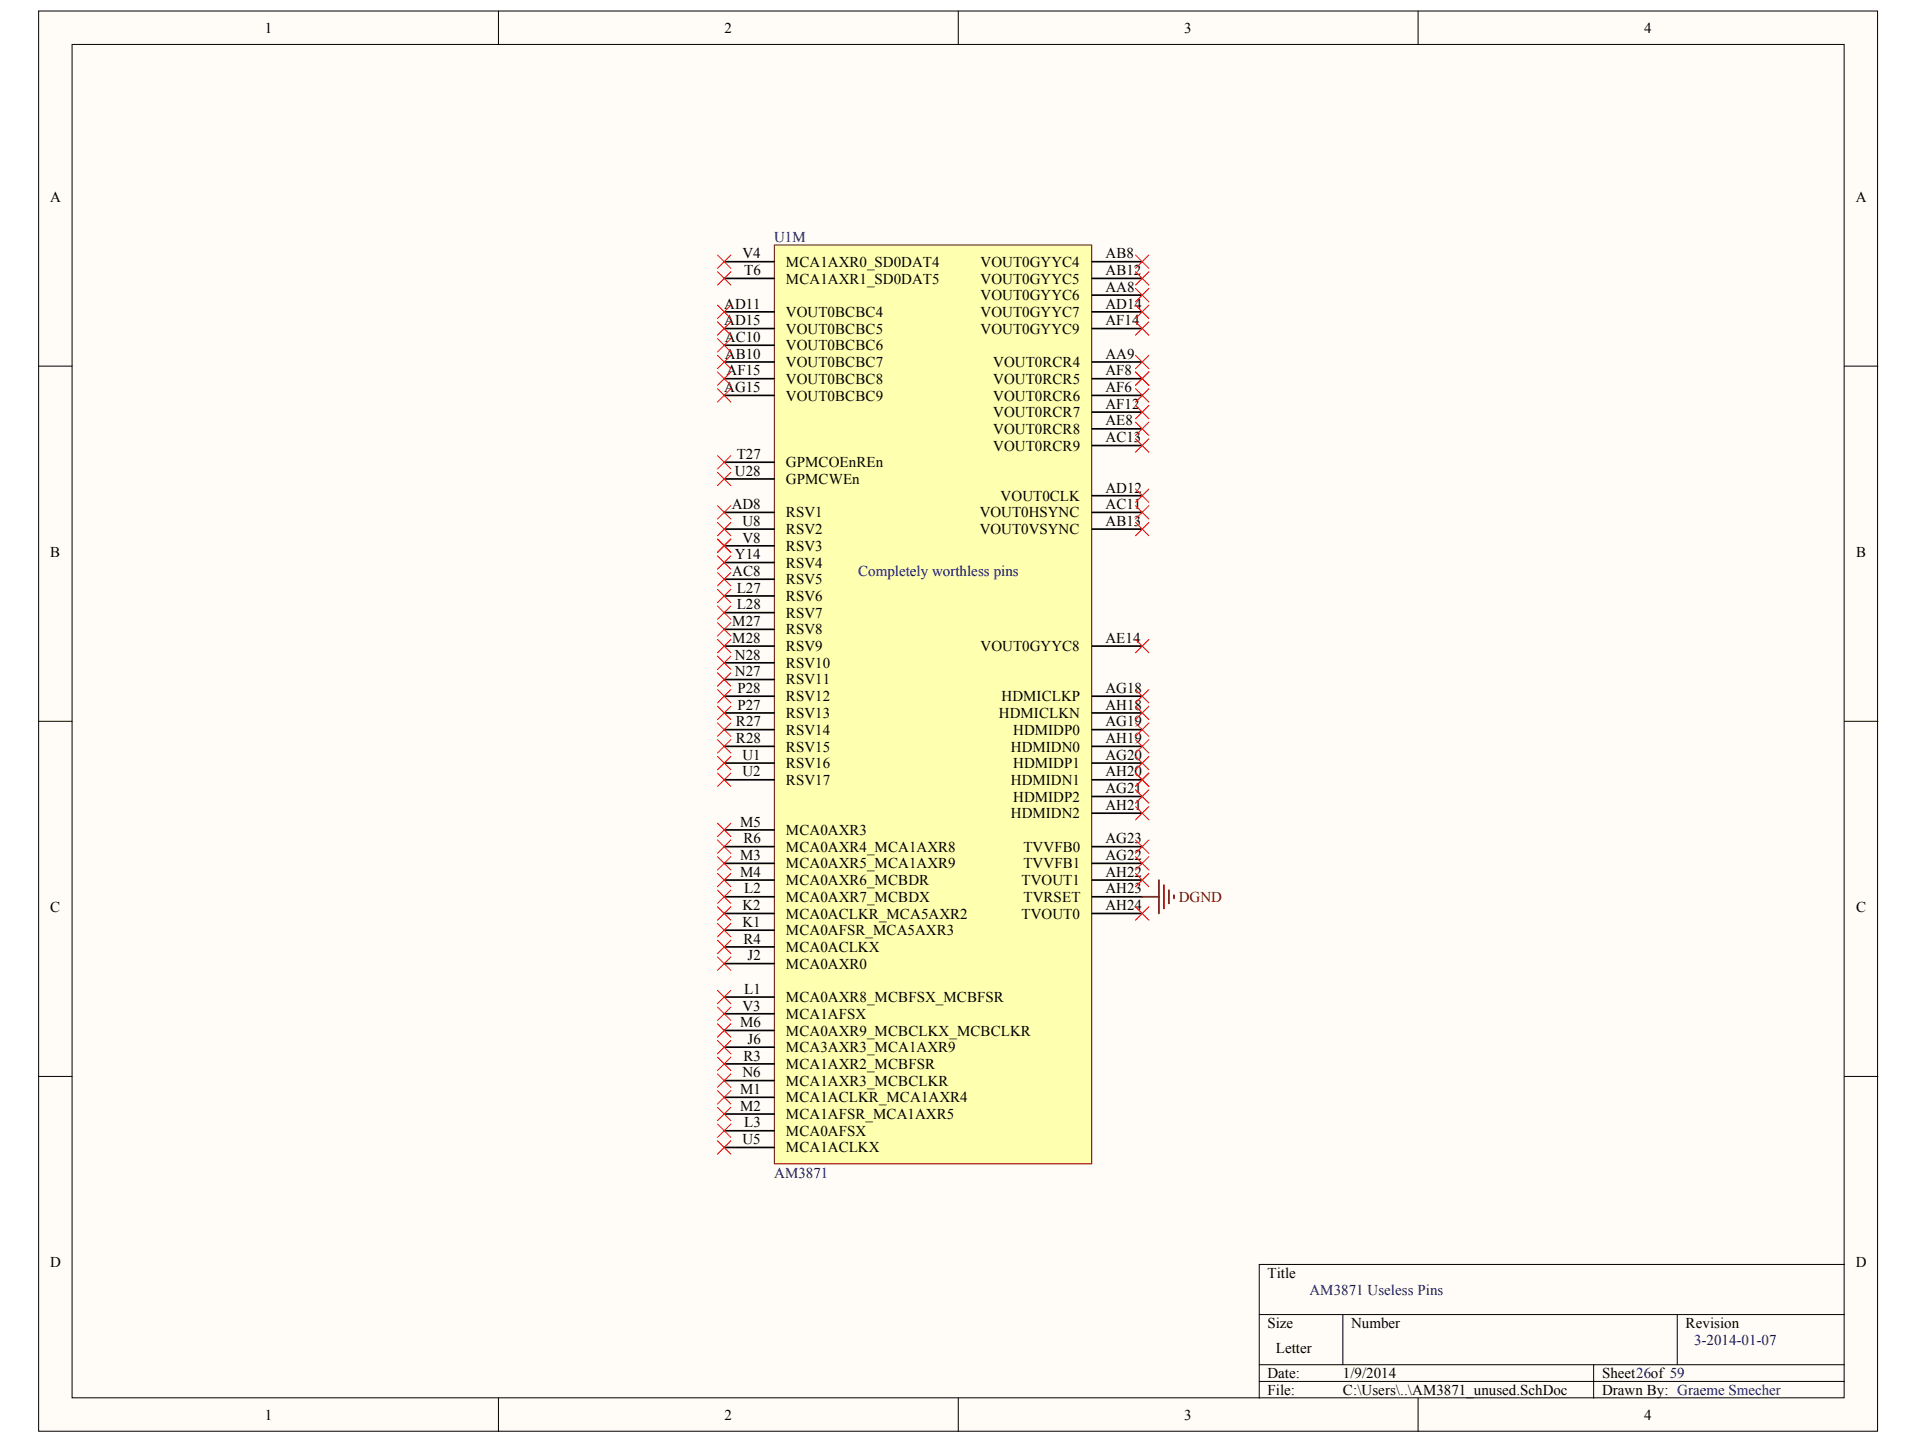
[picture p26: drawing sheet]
<svg xmlns="http://www.w3.org/2000/svg" width="271mm" height="204mm" viewBox="0 0 271 204" stroke-linecap="round" stroke-linejoin="round" font-family="sans-serif">
<defs><g id="words">
<g font-size="2.1">
<text x="37.4" y="4.6">1</text>
<text x="102.2" y="4.6">2</text>
<text x="167.1" y="4.6">3</text>
<text x="232" y="4.6">4</text>
<text x="7.1" y="28.5">A</text>
<text x="261.9" y="28.5">A</text>
<text x="104.8" y="36.5">V4</text>
<text x="105" y="38.8">T6</text>
<text x="110.9" y="37.6">MCA1AXR0_SD0DAT4</text>
<text x="110.9" y="40">MCA1AXR1_SD0DAT5</text>
<text x="138.4" y="37.6">VOUT0GYYC4</text>
<text x="138.4" y="40">VOUT0GYYC5</text>
<text x="156" y="36.5">AB8</text>
<text x="156" y="38.8">AB12</text>
<text x="156" y="41.2">AA8</text>
<text x="102.2" y="43.6">AD11</text>
<text x="102.2" y="45.9">AD15</text>
<text x="110.9" y="44.7">VOUT0BCBC4</text>
<text x="110.9" y="47.1">VOUT0BCBC5</text>
<text x="138.4" y="42.4">VOUT0GYYC6</text>
<text x="138.4" y="44.7">VOUT0GYYC7</text>
<text x="138.4" y="47.1">VOUT0GYYC9</text>
<text x="156" y="43.6">AD14</text>
<text x="156" y="45.9">AF14</text>
<text x="102.3" y="50.6">AB10</text>
<text x="102.3" y="48.2">AC10</text>
<text x="102.5" y="53">AF15</text>
<text x="110.9" y="51.8">VOUT0BCBC7</text>
<text x="110.9" y="49.4">VOUT0BCBC6</text>
<text x="140.1" y="51.8">VOUT0RCR4</text>
<text x="156" y="50.6">AA9</text>
<text x="156" y="53">AF8</text>
<text x="102.2" y="55.3">AG15</text>
<text x="110.9" y="54.2">VOUT0BCBC8</text>
<text x="110.9" y="56.5">VOUT0BCBC9</text>
<text x="140.1" y="54.2">VOUT0RCR5</text>
<text x="140.1" y="56.5">VOUT0RCR6</text>
<text x="140.1" y="58.9">VOUT0RCR7</text>
<text x="156" y="55.3">AF6</text>
<text x="156" y="57.7">AF12</text>
<text x="104" y="64.8">T27</text>
<text x="110.9" y="66">GPMCOEnREn</text>
<text x="140.1" y="61.2">VOUT0RCR8</text>
<text x="140.1" y="63.6">VOUT0RCR9</text>
<text x="156" y="60">AE8</text>
<text x="156" y="62.4">AC13</text>
<text x="103.3" y="71.8">AD8</text>
<text x="103.7" y="67.1">U28</text>
<text x="110.9" y="68.3">GPMCWEn</text>
<text x="141.2" y="70.7">VOUT0CLK</text>
<text x="156" y="71.8">AC11</text>
<text x="156" y="69.5">AD12</text>
<text x="104.8" y="74.2">U8</text>
<text x="104.8" y="76.6">V8</text>
<text x="110.9" y="75.4">RSV2</text>
<text x="110.9" y="73">RSV1</text>
<text x="110.9" y="77.7">RSV3</text>
<text x="138.2" y="75.4">VOUT0VSYNC</text>
<text x="138.2" y="73">VOUT0HSYNC</text>
<text x="156" y="74.2">AB13</text>
<text x="7.1" y="78.6">B</text>
<text x="103.3" y="81.3">AC8</text>
<text x="103.7" y="78.9">Y14</text>
<text x="104" y="83.7">L27</text>
<text x="110.9" y="80.1">RSV4</text>
<text x="110.9" y="82.5">RSV5</text>
<text x="261.9" y="78.6">B</text>
<text x="103.3" y="88.3">M27</text>
<text x="104" y="86">L28</text>
<text x="110.9" y="84.8">RSV6</text>
<text x="110.9" y="89.5">RSV8</text>
<text x="110.9" y="87.2">RSV7</text>
<text x="103.3" y="90.7">M28</text>
<text x="103.7" y="93.1">N28</text>
<text x="103.7" y="95.4">N27</text>
<text x="110.9" y="94.3">RSV10</text>
<text x="110.9" y="91.9">RSV9</text>
<text x="138.4" y="91.9">VOUT0GYYC8</text>
<text x="156" y="90.7">AE14</text>
<text x="104.1" y="97.8">P28</text>
<text x="104.1" y="100.1">P27</text>
<text x="110.9" y="99">RSV12</text>
<text x="110.9" y="96.6">RSV11</text>
<text x="110.9" y="101.3">RSV13</text>
<text x="141" y="101.3">HDMICLKN</text>
<text x="141.3" y="99">HDMICLKP</text>
<text x="156" y="97.8">AG18</text>
<text x="156" y="100.1">AH18</text>
<text x="103.8" y="102.5">R27</text>
<text x="103.8" y="104.9">R28</text>
<text x="104.8" y="107.2">U1</text>
<text x="110.9" y="103.7">RSV14</text>
<text x="110.9" y="106">RSV15</text>
<text x="142.6" y="106">HDMIDN0</text>
<text x="143" y="103.7">HDMIDP0</text>
<text x="156" y="102.5">AG19</text>
<text x="156" y="104.9">AH19</text>
<text x="156" y="107.2">AG20</text>
<text x="104.8" y="109.6">U2</text>
<text x="110.9" y="110.7">RSV17</text>
<text x="110.9" y="108.4">RSV16</text>
<text x="142.6" y="110.7">HDMIDN1</text>
<text x="143" y="108.4">HDMIDP1</text>
<text x="143" y="113.1">HDMIDP2</text>
<text x="156" y="109.6">AH20</text>
<text x="156" y="111.9">AG21</text>
<text x="104.4" y="116.7">M5</text>
<text x="104.9" y="119">R6</text>
<text x="110.9" y="117.8">MCA0AXR3</text>
<text x="142.6" y="115.5">HDMIDN2</text>
<text x="156" y="119">AG23</text>
<text x="156" y="114.3">AH21</text>
<text x="104.4" y="121.3">M3</text>
<text x="104.4" y="123.7">M4</text>
<text x="110.9" y="120.2">MCA0AXR4_MCA1AXR8</text>
<text x="110.9" y="122.5">MCA0AXR5_MCA1AXR9</text>
<text x="110.9" y="124.9">MCA0AXR6_MCBDR</text>
<text x="144.2" y="124.9">TVOUT1</text>
<text x="144.4" y="120.2">TVVFB0</text>
<text x="144.4" y="122.5">TVVFB1</text>
<text x="156" y="123.7">AH22</text>
<text x="156" y="121.3">AG22</text>
<text x="7.1" y="128.7">C</text>
<text x="104.8" y="128.4">K2</text>
<text x="104.8" y="130.8">K1</text>
<text x="105" y="126.1">L2</text>
<text x="110.9" y="127.3">MCA0AXR7_MCBDX</text>
<text x="110.9" y="129.6">MCA0ACLKR_MCA5AXR2</text>
<text x="110.9" y="132">MCA0AFSR_MCA5AXR3</text>
<text x="144.2" y="129.6">TVOUT0</text>
<text x="144.4" y="127.3">TVRSET</text>
<text x="156" y="126.1">AH23</text>
<text x="156" y="128.4">AH24</text>
<text x="261.9" y="128.7">C</text>
<text x="104.9" y="133.2">R4</text>
<text x="105.5" y="135.5">J2</text>
<text x="110.9" y="134.3">MCA0ACLKX</text>
<text x="110.9" y="136.7">MCA0AXR0</text>
<text x="104.8" y="142.6">V3</text>
<text x="105" y="140.2">L1</text>
<text x="110.9" y="141.4">MCA0AXR8_MCBFSX_MCBFSR</text>
<text x="110.9" y="143.8">MCA1AFSX</text>
<text x="104.4" y="145">M6</text>
<text x="104.9" y="149.7">R3</text>
<text x="105.5" y="147.3">J6</text>
<text x="110.9" y="146.1">MCA0AXR9_MCBCLKX_MCBCLKR</text>
<text x="110.9" y="148.5">MCA3AXR3_MCA1AXR9</text>
<text x="104.4" y="154.4">M1</text>
<text x="104.8" y="152">N6</text>
<text x="110.9" y="150.8">MCA1AXR2_MCBFSR</text>
<text x="110.9" y="153.2">MCA1AXR3_MCBCLKR</text>
<text x="110.9" y="155.6">MCA1ACLKR_MCA1AXR4</text>
<text x="104.4" y="156.8">M2</text>
<text x="104.8" y="161.4">U5</text>
<text x="105" y="159.1">L3</text>
<text x="110.9" y="160.3">MCA0AFSX</text>
<text x="110.9" y="157.9">MCA1AFSR_MCA1AXR5</text>
<text x="110.9" y="162.6">MCA1ACLKX</text>
<text x="7.1" y="178.9">D</text>
<text x="261.9" y="178.9">D</text>
<text x="178.9" y="180.3">Title</text>
<text x="178.9" y="187.4">Size</text>
<text x="180" y="190.9">Letter</text>
<text x="190.7" y="187.4">Number</text>
<text x="237.9" y="187.4">Revision</text>
<text x="178.9" y="194.5">Date:</text>
<text x="178.9" y="196.8">File:</text>
<text x="189.5" y="194.5">1/9/2014</text>
<text x="189.5" y="196.8">C:\Users\..\AM3871_unused.SchDoc</text>
<text x="226.1" y="194.5">Sheet26of 59</text>
<text x="226.1" y="196.8">Drawn By: Graeme Smecher</text>
<text x="37.4" y="200.4">1</text>
<text x="102.2" y="200.4">2</text>
<text x="167.1" y="200.4">3</text>
<text x="232" y="200.4">4</text>
</g>
<g font-size="2.1" fill="#000080">
<text x="109.3" y="34.1">U1M</text>
<text x="121.1" y="81.3">Completely worthless pins</text>
<text x="109.3" y="166.2">AM3871</text>
<text x="184.8" y="182.7">AM3871 Useless Pins</text>
<text x="239" y="189.8">3-2014-01-07</text>
</g>
<text font-size="2.1" fill="#800000" x="166.4" y="127.3">DGND</text>
</g></defs>
<g fill="#fffcf8" stroke="#000" stroke-width=".14">
<path d="M5.5 1.6h259.4v200.4h-259.4z"/>
<path d="M10.2 6.3h250v190.9h-250z"/>
</g>
<g fill="none" stroke="#000" stroke-width=".14">
<path d="M70.3 1.6v4.7M135.2 1.6v4.7M200.1 1.6v4.7M5.5 51.7h4.7M260.3 51.7h4.7M5.5 101.8h4.7M260.3 101.8h4.7M5.5 151.9h4.7M260.3 151.9h4.7M260.3 178.4h-82.6v18.9M70.3 197.3v4.7M135.2 197.3v4.7"/>
<path d="M177.7 185.5h82.6M177.7 192.6h82.6M177.7 194.9h82.6M189.5 185.5v7.1M200.1 197.3v4.7M224.9 192.6v4.7M236.7 185.5v7.1"/>
</g>
<path d="M109.3 34.6h44.8v129.6h-44.8z" fill="#ffffb0" stroke="#800000" stroke-width=".14"/>
<g fill="none" stroke="#000" stroke-width=".24">
<path d="M102.2 36.9h7.1M102.2 39.3h7.1M154.1 36.9h7.1M154.1 39.3h7.1M102.2 51.1h7.1M102.2 44h7.1M102.2 46.4h7.1M102.2 48.7h7.1M102.2 53.4h7.1M102.2 55.8h7.1M154.1 51.1h7.1M154.1 44h7.1"/>
<path d="M154.1 46.4h7.1M154.1 53.4h7.1M154.1 55.8h7.1M154.1 41.6h7.1M154.1 58.2h7.1M102.2 74.7h7.1M102.2 79.4h7.1M102.2 65.2h7.1M102.2 67.6h7.1M102.2 72.3h7.1M102.2 77h7.1M154.1 74.7h7.1"/>
<path d="M154.1 72.3h7.1M154.1 60.5h7.1M154.1 62.9h7.1M154.1 69.9h7.1M102.2 91.2h7.1M102.2 84.1h7.1M102.2 88.8h7.1M102.2 93.5h7.1M102.2 98.2h7.1M102.2 86.5h7.1M102.2 95.9h7.1M102.2 81.7h7.1"/>
<path d="M154.1 91.2h7.1M154.1 98.2h7.1M102.2 103h7.1M102.2 117.1h7.1M102.2 119.5h7.1M102.2 110h7.1M102.2 107.7h7.1M102.2 100.6h7.1M102.2 105.3h7.1M154.1 103h7.1M154.1 119.5h7.1M154.1 110h7.1"/>
<path d="M154.1 107.7h7.1M154.1 100.6h7.1M154.1 105.3h7.1M154.1 112.4h7.1M154.1 114.8h7.1M102.2 133.6h7.1M102.2 136h7.1M102.2 121.8h7.1M102.2 124.2h7.1M102.2 126.5h7.1M102.2 128.9h7.1M102.2 131.3h7.1"/>
<path d="M154.1 121.8h7.1M154.1 124.2h7.1M154.1 126.5h7.1M154.1 128.9h7.1M102.2 140.7h7.1M102.2 145.4h7.1M102.2 143.1h7.1M102.2 159.6h7.1M102.2 150.1h7.1M102.2 152.5h7.1M102.2 154.8h7.1M102.2 157.2h7.1"/>
<path d="M102.2 147.8h7.1M102.2 161.9h7.1"/>
</g>
<g fill="none" stroke="#f00" stroke-width=".14">
<path d="M101.2 36l1.9 1.9M101.2 38.3l1.9 1.9M103.1 36l-1.9 1.9M103.1 38.3l-1.9 1.9M160.2 36l1.9 1.9M160.2 38.3l1.9 1.9M162.1 36l-1.9 1.9M162.1 38.3l-1.9 1.9M101.2 43.1l1.9 1.8M101.2 45.4l1.9 1.9M101.2 47.8l1.9 1.9M101.2 50.1l1.9 1.9"/>
<path d="M101.2 52.5l1.9 1.9M101.2 54.9l1.9 1.8M103.1 43.1l-1.9 1.8M103.1 45.4l-1.9 1.9M103.1 47.8l-1.9 1.9M103.1 50.1l-1.9 1.9M103.1 52.5l-1.9 1.9M103.1 54.9l-1.9 1.8M160.2 40.7l1.9 1.9M160.2 43.1l1.9 1.8M160.2 45.4l1.9 1.9M160.2 50.1l1.9 1.9"/>
<path d="M160.2 52.5l1.9 1.9M160.2 54.9l1.9 1.8M160.2 57.2l1.9 1.9M160.2 59.6l1.9 1.9M162.1 40.7l-1.9 1.9M162.1 43.1l-1.9 1.8M162.1 45.4l-1.9 1.9M162.1 50.1l-1.9 1.9M162.1 52.5l-1.9 1.9M162.1 54.9l-1.9 1.8M162.1 57.2l-1.9 1.9M162.1 59.6l-1.9 1.9"/>
<path d="M101.2 64.3l1.9 1.9M101.2 66.6l1.9 1.9M101.2 71.4l1.9 1.8M101.2 73.7l1.9 1.9M101.2 76.1l1.9 1.9M101.2 78.4l1.9 1.9M103.1 64.3l-1.9 1.9M103.1 66.6l-1.9 1.9M103.1 71.4l-1.9 1.8M103.1 73.7l-1.9 1.9M103.1 76.1l-1.9 1.9M103.1 78.4l-1.9 1.9"/>
<path d="M160.2 61.9l1.9 1.9M160.2 69l1.9 1.9M160.2 71.4l1.9 1.8M160.2 73.7l1.9 1.9M162.1 61.9l-1.9 1.9M162.1 69l-1.9 1.9M162.1 71.4l-1.9 1.8M162.1 73.7l-1.9 1.9M101.2 80.8l1.9 1.9M101.2 83.2l1.9 1.8M101.2 85.5l1.9 1.9M101.2 87.9l1.9 1.9"/>
<path d="M101.2 90.2l1.9 1.9M101.2 92.6l1.9 1.9M101.2 94.9l1.9 1.9M101.2 97.3l1.9 1.9M101.2 99.7l1.9 1.8M103.1 80.8l-1.9 1.9M103.1 83.2l-1.9 1.8M103.1 85.5l-1.9 1.9M103.1 87.9l-1.9 1.9M103.1 90.2l-1.9 1.9M103.1 92.6l-1.9 1.9M103.1 94.9l-1.9 1.9"/>
<path d="M103.1 97.3l-1.9 1.9M103.1 99.7l-1.9 1.8M160.2 90.2l1.9 1.9M160.2 97.3l1.9 1.9M160.2 99.7l1.9 1.8M162.1 90.2l-1.9 1.9M162.1 97.3l-1.9 1.9M162.1 99.7l-1.9 1.8M101.2 102l1.9 1.9M101.2 104.4l1.9 1.9M101.2 106.7l1.9 1.9M101.2 109.1l1.9 1.9"/>
<path d="M101.2 116.2l1.9 1.9M101.2 118.5l1.9 1.9M103.1 102l-1.9 1.9M103.1 104.4l-1.9 1.9M103.1 106.7l-1.9 1.9M103.1 109.1l-1.9 1.9M103.1 116.2l-1.9 1.9M103.1 118.5l-1.9 1.9M160.2 102l1.9 1.9M160.2 104.4l1.9 1.9M160.2 106.7l1.9 1.9M160.2 109.1l1.9 1.9"/>
<path d="M160.2 111.5l1.9 1.8M160.2 113.8l1.9 1.9M160.2 118.5l1.9 1.9M162.1 102l-1.9 1.9M162.1 104.4l-1.9 1.9M162.1 106.7l-1.9 1.9M162.1 109.1l-1.9 1.9M162.1 111.5l-1.9 1.8M162.1 113.8l-1.9 1.9M162.1 118.5l-1.9 1.9M101.2 120.9l1.9 1.9M101.2 123.2l1.9 1.9"/>
<path d="M101.2 125.6l1.9 1.9M101.2 128l1.9 1.8M101.2 130.3l1.9 1.9M101.2 132.7l1.9 1.9M101.2 135l1.9 1.9M101.2 139.8l1.9 1.8M103.1 120.9l-1.9 1.9M103.1 123.2l-1.9 1.9M103.1 125.6l-1.9 1.9M103.1 128l-1.9 1.8M103.1 130.3l-1.9 1.9M103.1 132.7l-1.9 1.9"/>
<path d="M103.1 135l-1.9 1.9M103.1 139.8l-1.9 1.8M160.2 120.9l1.9 1.9M160.2 123.2l1.9 1.9M160.2 128l1.9 1.8M162.1 120.9l-1.9 1.9M162.1 123.2l-1.9 1.9M162.1 128l-1.9 1.8M101.2 144.5l1.9 1.9M101.2 142.1l1.9 1.9M101.2 146.8l1.9 1.9M101.2 149.2l1.9 1.9"/>
<path d="M101.2 151.5l1.9 1.9M101.2 153.9l1.9 1.9M101.2 156.3l1.9 1.8M101.2 158.6l1.9 1.9M103.1 144.5l-1.9 1.9M103.1 142.1l-1.9 1.9M103.1 146.8l-1.9 1.9M103.1 149.2l-1.9 1.9M103.1 151.5l-1.9 1.9M103.1 153.9l-1.9 1.9M103.1 156.3l-1.9 1.8M103.1 158.6l-1.9 1.9"/>
<path d="M101.2 161l1.9 1.9M103.1 161l-1.9 1.9"/>
</g>
<path d="M161.2 126.5h2.3M163.5 124.2v4.7M164.2 124.9v3.3M165 125.6v1.9M165.7 126.3v.5" fill="none" stroke="#800000" stroke-width=".24"/>
<use href="#words"/>
</svg>
